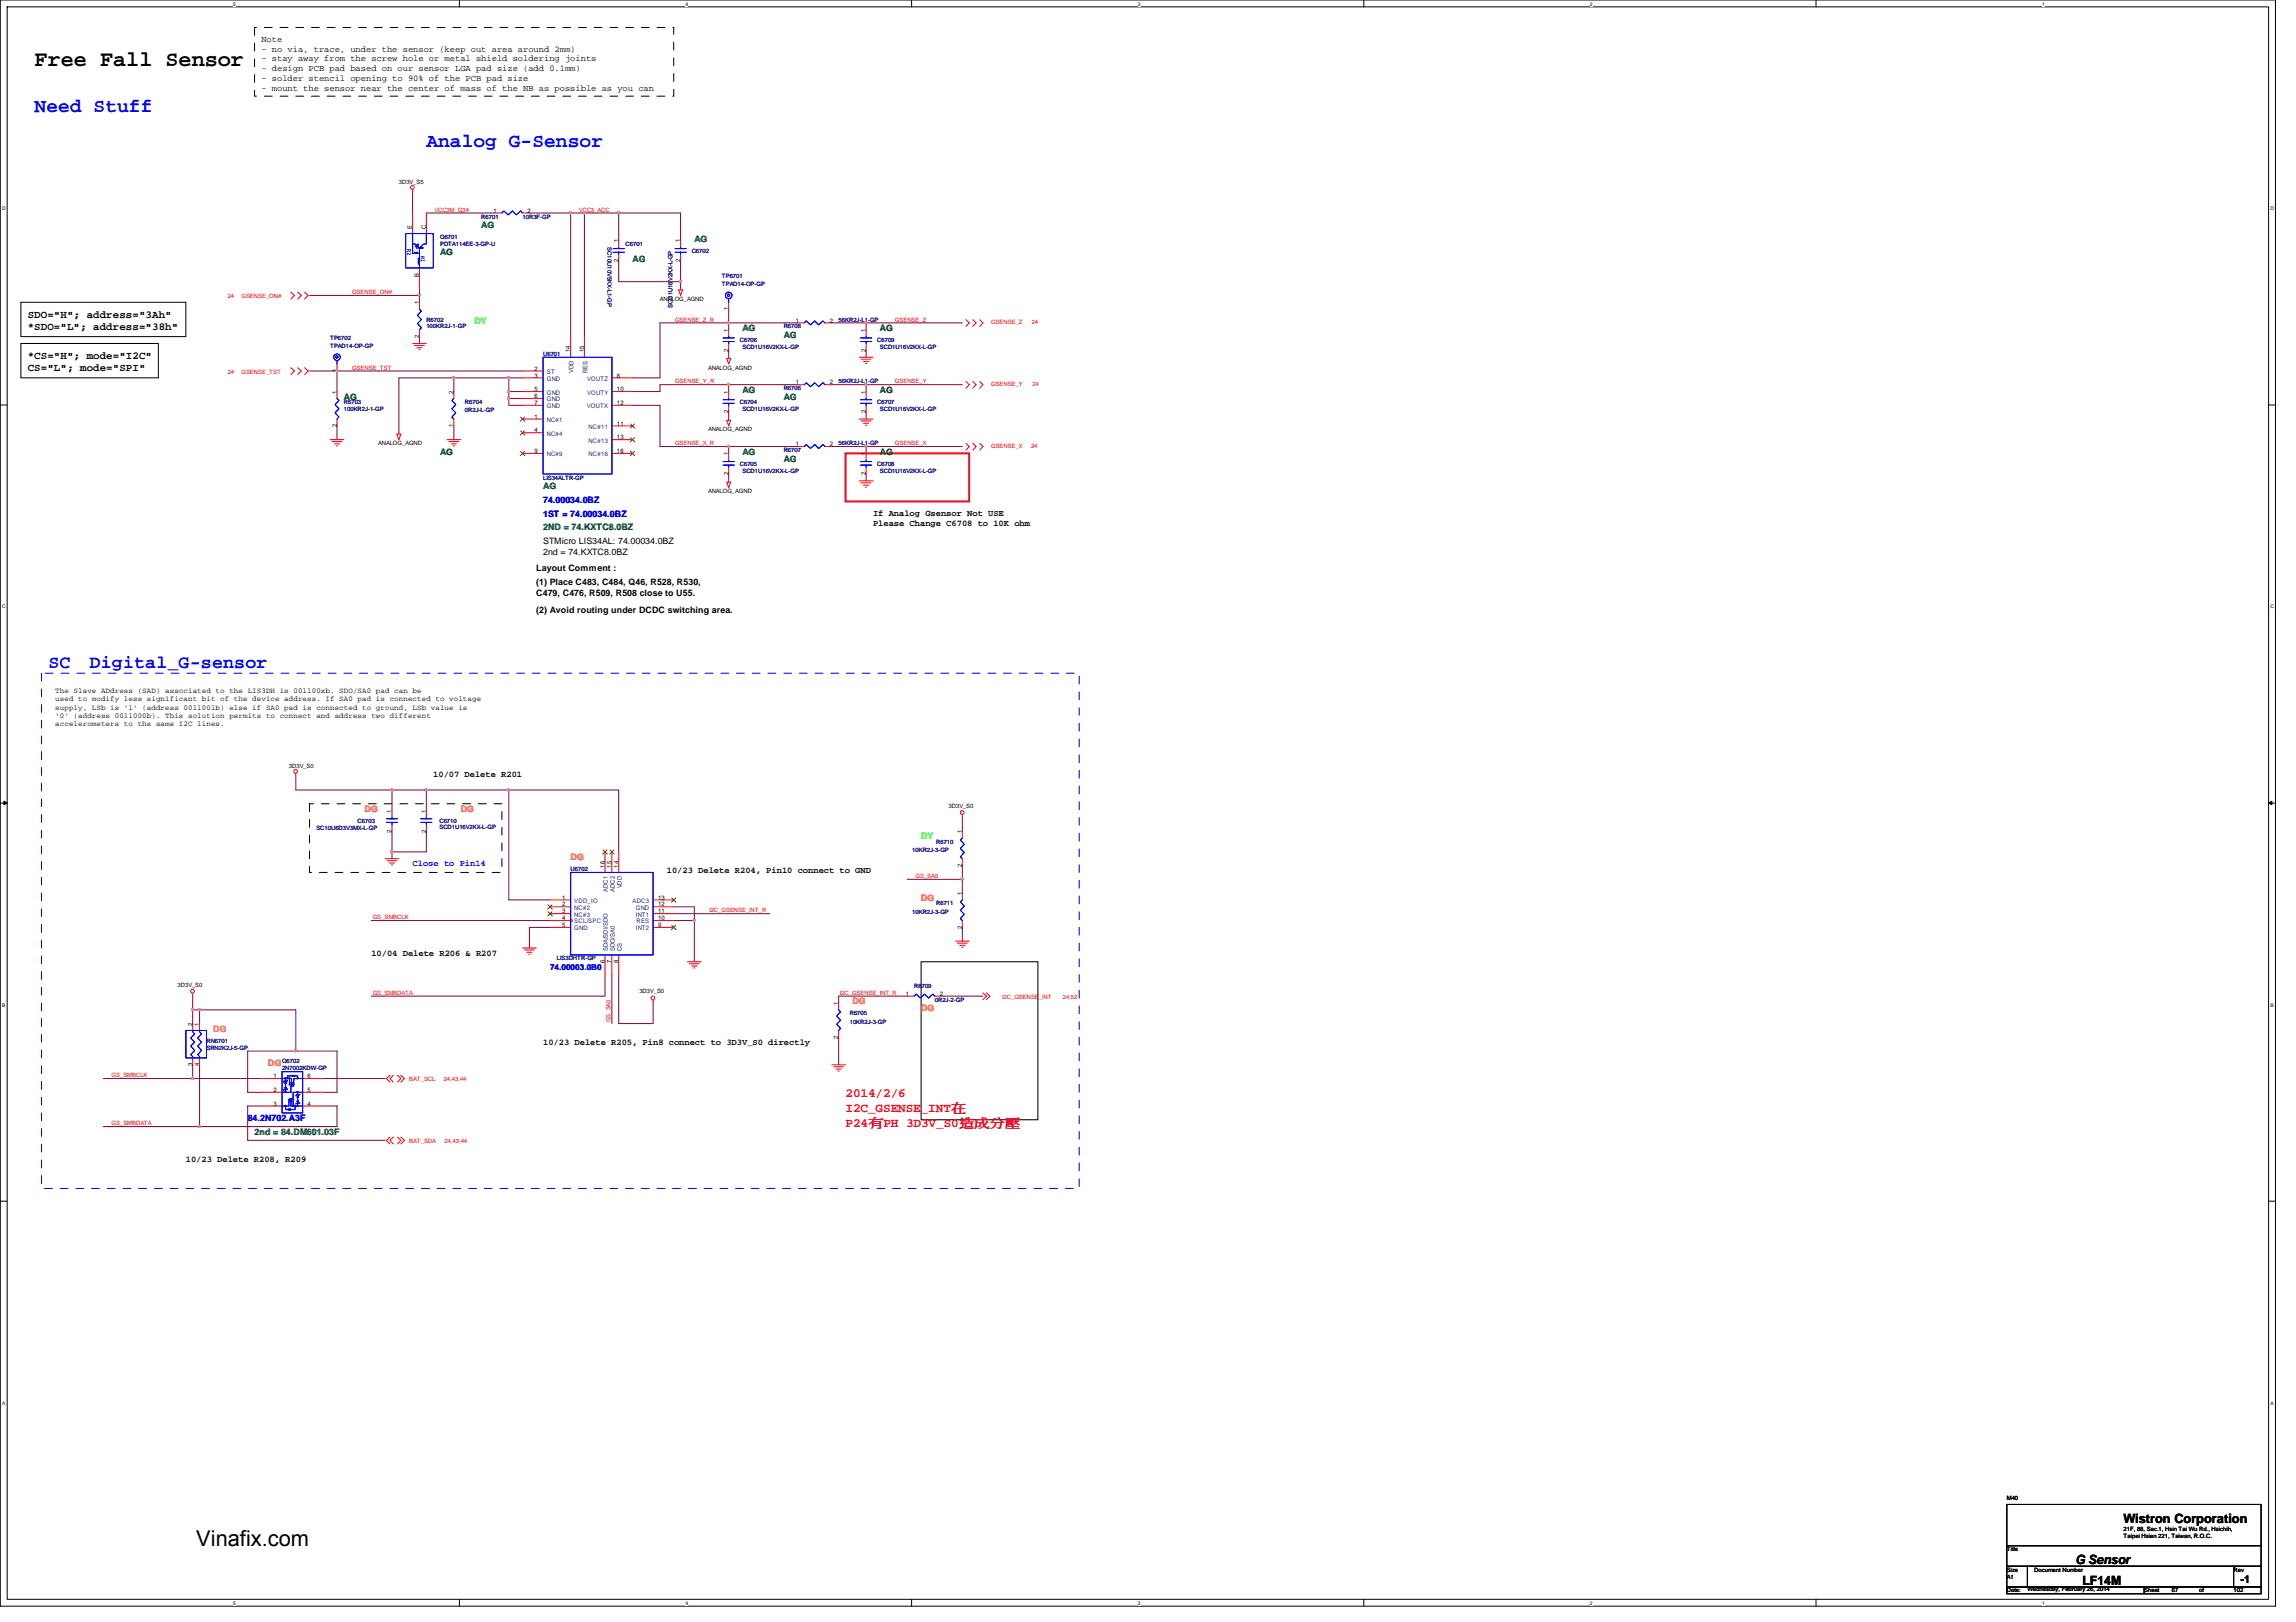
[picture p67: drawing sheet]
<svg xmlns="http://www.w3.org/2000/svg" width="297mm" height="210mm" viewBox="0 0 297 210" stroke-linecap="round" stroke-linejoin="round" font-family="sans-serif">
<defs><g id="words">
<g font-size="2.8">
<text x="4.5" y="8.6">Free Fall Sensor</text>
<text x="25.4" y="200.1">Vinafix.com</text>
</g>
<g font-size="2.5" fill="#00f">
<text x="4.5" y="14.5">Need Stuff</text>
<text x="55.2" y="19">Analog G-Sensor</text>
</g>
<g font-size="2.4" fill="#00f">
<text x="6.3" y="86.4">SC</text>
<text x="11.6" y="86.4">Digital_G-sensor</text>
</g>
<g font-size="1.7" fill="#f00">
<text x="109.4" y="141.9">2014/2/6</text>
<text x="109.4" y="143.8">I2C_GSENSE_INT在</text>
<text x="109.4" y="145.8">P24有PH 3D3V_S0造造造電</text>
</g>
<g font-size="1.7">
<text x="274.7" y="197.1">Wistron Corporation</text>
<text x="268.5" y="202.4">G Sensor</text>
<text x="269.4" y="205.1">LF14M</text>
</g>
<g font-size="1.4">
<text x="3.6" y="41.1">SDO=&quot;H&quot;; address=&quot;3Ah&quot;</text>
<text x="3.6" y="42.7">*SDO=&quot;L&quot;; address=&quot;38h&quot;</text>
<text x="3.6" y="46.5">*CS=&quot;H&quot;; mode=&quot;I2C&quot;</text>
<text x="3.6" y="48">CS=&quot;L&quot;; mode=&quot;SPI&quot;</text>
<text x="289.9" y="204.9">-1</text>
</g>
<g font-size="1.1">
<text x="33.8" y="5.4">Note</text>
<text x="33.8" y="6.7">- no via, trace, under the sensor (keep out area around 2mm)</text>
<text x="33.8" y="8">- stay away from the screw hole or metal shield soldering joints</text>
<text x="33.8" y="9.2">- design PCB pad based on our sensor LGA pad size (add 0.1mm)</text>
<text x="33.8" y="10.5">- solder stencil opening to 90% of the PCB pad size</text>
<text x="33.8" y="11.8">- mount the sensor near the center of mass of the NB as possible as you can</text>
<text x="70.3" y="70.4">STMicro LIS34AL: 74.00034.0BZ</text>
<text x="70.3" y="71.8">2nd = 74.KXTC8.0BZ</text>
<text x="112.9" y="66.8">If Analog Gsensor Not USE</text>
<text x="112.9" y="68.1">Please Change C6708 to 10K ohm</text>
<text x="69.4" y="74">Layout Comment :</text>
<text x="69.4" y="75.7">(1) Place C483, C484, Q46, R528, R530,</text>
<text x="69.4" y="77.1">C479, C476, R509, R508 close to U55.</text>
<text x="69.4" y="79.3">(2) Avoid routing under DCDC switching area.</text>
<text x="56" y="100.5">10/07 Delete R201</text>
<text x="86.3" y="113">10/23 Delete R204, Pin10 connect to GND</text>
<text x="48" y="123.7">10/04 Delete R206 &amp; R207</text>
<text x="70.3" y="135.2">10/23 Delete R205, Pin8 connect to 3D3V_S0 directly</text>
<text x="24" y="150.3">10/23 Delete R208, R209</text>
</g>
<g font-size="1.1" fill="#008000">
<text x="62.3" y="29.5">AG</text>
<text x="56.9" y="33.1">AG</text>
<text x="81.8" y="34">AG</text>
<text x="89.8" y="31.3">AG</text>
<text x="96.1" y="42.8">AG</text>
<text x="101.4" y="43.7">AG</text>
<text x="113.8" y="42.8">AG</text>
<text x="44.5" y="51.7">AG</text>
<text x="96.1" y="50.8">AG</text>
<text x="101.4" y="51.7">AG</text>
<text x="113.8" y="50.8">AG</text>
<text x="56.9" y="58.8">AG</text>
<text x="96.1" y="58.8">AG</text>
<text x="101.4" y="59.7">AG</text>
<text x="113.8" y="58.8">AG</text>
<text x="70.3" y="63.3">AG</text>
<text x="70.3" y="68.6">2ND = 74.KXTC8.0BZ</text>
<text x="32.9" y="146.9">2nd = 84.DM601.03F</text>
</g>
<g font-size="1.1" fill="#0f0">
<text x="61.4" y="42">DY</text>
<text x="119.2" y="108.6">DY</text>
</g>
<g font-size="1.1" fill="#00f">
<text x="70.3" y="65.1">74.00034.0BZ</text>
<text x="70.3" y="66.8">1ST = 74.00034.0BZ</text>
<text x="53.4" y="112.1">Close to Pin14</text>
<text x="71.2" y="125.5">74.00003.0B0</text>
<text x="32" y="145.1">84.2N702.A3F</text>
</g>
<g font-size="1.1" fill="#ff8000">
<text x="47.2" y="105.1">DG</text>
<text x="59.6" y="105.1">DG</text>
<text x="73.8" y="111.3">DG</text>
<text x="119.2" y="116.6">DG</text>
<text x="110.3" y="130">DG</text>
<text x="119.2" y="130.9">DG</text>
<text x="34.7" y="138">DG</text>
</g>
<text font-size="1.1" fill="#ff8040" x="27.6" y="133.5">DG</text>
<g font-size="1">
<text x="7.2" y="89.7">The Slave ADdress (SAD) associated to the LIS3DH is 001100xb. SDO/SA0 pad can be</text>
<text x="7.2" y="90.8">used to modify less significant bit of the device address. If SA0 pad is connected to voltage</text>
<text x="7.2" y="91.8">supply, LSb is ‘1’ (address 0011001b) else if SA0 pad is connected to ground, LSb value is</text>
<text x="7.2" y="92.9">‘0’ (address 0011000b). This solution permits to connect and address two different</text>
<text x="7.2" y="93.9">accelerometers to the same I2C lines.</text>
</g>
<g font-size=".8">
<text x="51.6" y="23.8">3D3V_S5</text>
<text x="53.3" y="29.6" transform="rotate(-90 53.3 29.6)">E</text>
<text x="55.1" y="29.6" transform="rotate(-90 55.1 29.6)">C</text>
<text x="63.8" y="27.5">1</text>
<text x="68.2" y="27.5">2</text>
<text x="54.2" y="35.8" transform="rotate(-90 54.2 35.8)">B</text>
<text x="80" y="34" transform="rotate(-90 80 34)">2</text>
<text x="80" y="31.4" transform="rotate(-90 80 31.4)">1</text>
<text x="88" y="34" transform="rotate(-90 88 34)">2</text>
<text x="88" y="31.4" transform="rotate(-90 88 31.4)">1</text>
<text x="54.2" y="39.4" transform="rotate(-90 54.2 39.4)">1</text>
<text x="85.4" y="38.9">ANALOG_AGND</text>
<text x="94.2" y="40.2" transform="rotate(-90 94.2 40.2)">1</text>
<text x="103" y="41.7">1</text>
<text x="107.4" y="41.7">2</text>
<text x="54.2" y="43.7" transform="rotate(-90 54.2 43.7)">2</text>
<text x="69.2" y="48">2</text>
<text x="73.8" y="45.6" transform="rotate(-90 73.8 45.6)">14</text>
<text x="75.6" y="45.6" transform="rotate(-90 75.6 45.6)">15</text>
<text x="91.6" y="47.8">ANALOG_AGND</text>
<text x="94.2" y="45.5" transform="rotate(-90 94.2 45.5)">2</text>
<text x="94.2" y="42.9" transform="rotate(-90 94.2 42.9)">1</text>
<text x="112" y="45.5" transform="rotate(-90 112 45.5)">2</text>
<text x="112" y="42.9" transform="rotate(-90 112 42.9)">1</text>
<text x="43.6" y="50.9" transform="rotate(-90 43.6 50.9)">1</text>
<text x="43.6" y="48.2" transform="rotate(-90 43.6 48.2)">1</text>
<text x="58.7" y="50.9" transform="rotate(-90 58.7 50.9)">2</text>
<text x="69.2" y="48.9">3</text>
<text x="69.2" y="50.6">5</text>
<text x="69.2" y="51.5">6</text>
<text x="69.2" y="52.4">7</text>
<text x="79.8" y="48.9">8</text>
<text x="79.8" y="50.6">10</text>
<text x="79.8" y="52.4">12</text>
<text x="94.2" y="53.5" transform="rotate(-90 94.2 53.5)">2</text>
<text x="94.2" y="50.9" transform="rotate(-90 94.2 50.9)">1</text>
<text x="103" y="49.7">1</text>
<text x="107.4" y="49.7">2</text>
<text x="112" y="53.5" transform="rotate(-90 112 53.5)">2</text>
<text x="112" y="50.9" transform="rotate(-90 112 50.9)">1</text>
<text x="43.6" y="55.3" transform="rotate(-90 43.6 55.3)">2</text>
<text x="48.9" y="57.6">ANALOG_AGND</text>
<text x="58.7" y="55.3" transform="rotate(-90 58.7 55.3)">1</text>
<text x="69.2" y="54.2">1</text>
<text x="69.2" y="56">4</text>
<text x="69.2" y="58.6">9</text>
<text x="79.8" y="58.6">16</text>
<text x="79.8" y="56.9">13</text>
<text x="79.8" y="55.1">11</text>
<text x="91.6" y="55.8">ANALOG_AGND</text>
<text x="94.2" y="58.9" transform="rotate(-90 94.2 58.9)">1</text>
<text x="103" y="57.7">1</text>
<text x="107.4" y="57.7">2</text>
<text x="112" y="58.9" transform="rotate(-90 112 58.9)">1</text>
<text x="91.6" y="63.8">ANALOG_AGND</text>
<text x="94.2" y="61.5" transform="rotate(-90 94.2 61.5)">2</text>
<text x="112" y="61.5" transform="rotate(-90 112 61.5)">2</text>
<text x="37.4" y="99.4">3D3V_S0</text>
<text x="50.7" y="107.7" transform="rotate(-90 50.7 107.7)">2</text>
<text x="50.7" y="105.2" transform="rotate(-90 50.7 105.2)">1</text>
<text x="55.1" y="107.7" transform="rotate(-90 55.1 107.7)">2</text>
<text x="55.1" y="105.2" transform="rotate(-90 55.1 105.2)">1</text>
<text x="122.7" y="104.6">3D3V_S0</text>
<text x="124.5" y="107.8" transform="rotate(-90 124.5 107.8)">1</text>
<text x="78.2" y="112.3" transform="rotate(-90 78.2 112.3)">16</text>
<text x="79.1" y="112.3" transform="rotate(-90 79.1 112.3)">15</text>
<text x="80" y="112.3" transform="rotate(-90 80 112.3)">14</text>
<text x="124.5" y="112.2" transform="rotate(-90 124.5 112.2)">2</text>
<text x="72.7" y="116.4">1</text>
<text x="72.7" y="117.3">2</text>
<text x="72.7" y="118.2">3</text>
<text x="72.7" y="119.1">4</text>
<text x="72.7" y="120">5</text>
<text x="85.1" y="119.1">10</text>
<text x="85.1" y="116.4">13</text>
<text x="85.1" y="120">9</text>
<text x="85.1" y="118.2">11</text>
<text x="85.1" y="117.3">12</text>
<text x="124.5" y="115.8" transform="rotate(-90 124.5 115.8)">1</text>
<text x="78.2" y="124.6" transform="rotate(-90 78.2 124.6)">6</text>
<text x="79.1" y="124.6" transform="rotate(-90 79.1 124.6)">7</text>
<text x="80" y="124.6" transform="rotate(-90 80 124.6)">8</text>
<text x="124.5" y="120.2" transform="rotate(-90 124.5 120.2)">2</text>
<text x="23" y="127.7">3D3V_S0</text>
<text x="82.7" y="128.6">3D3V_S0</text>
<text x="108.5" y="130" transform="rotate(-90 108.5 130)">1</text>
<text x="117.2" y="128.9">1</text>
<text x="121.6" y="128.9">2</text>
<text x="24.9" y="138" transform="rotate(-90 24.9 138)">3</text>
<text x="24.9" y="132.7" transform="rotate(-90 24.9 132.7)">2</text>
<text x="25.8" y="138" transform="rotate(-90 25.8 138)">4</text>
<text x="25.8" y="132.7" transform="rotate(-90 25.8 132.7)">1</text>
<text x="108.5" y="134.4" transform="rotate(-90 108.5 134.4)">2</text>
<text x="35.4" y="139.5">1</text>
<text x="35.4" y="141.3">2</text>
<text x="35.4" y="143.1">3</text>
<text x="39.8" y="143.1">4</text>
<text x="39.8" y="141.3">5</text>
<text x="39.8" y="139.5">6</text>
<text x="259.6" y="194.1">M40</text>
<text x="259.6" y="200.7">Title</text>
<text x="259.6" y="203.4">Size</text>
<text x="263.2" y="203.4">Document Number</text>
<text x="274.7" y="198.1">21F, 88, Sec.1, Hsin Tai Wu Rd., Hsichih,</text>
<text x="274.7" y="199">Taipei Hsien 221, Taiwan, R.O.C.</text>
<text x="289" y="203.4">Rev</text>
<text x="259.6" y="206.1">Date:</text>
<text x="259.6" y="204.3">A1</text>
<text x="262.3" y="205.9">Wednesday, February 26, 2014</text>
<text x="277.4" y="206.1">Sheet</text>
<text x="281" y="206.1">67</text>
<text x="284.5" y="206.1">of</text>
<text x="289" y="206.1">102</text>
</g>
<g font-size=".8" fill="#f00">
<text x="56.2" y="27.4">VCC3M_Q34</text>
<text x="74.9" y="27.4">VCC3_ACC</text>
<text x="29.5" y="38.6">24</text>
<text x="31.2" y="38.6">GSENSE_ON#</text>
<text x="45.5" y="38.1">GSENSE_ON#</text>
<text x="87.3" y="41.6">GSENSE_Z_R</text>
<text x="115.8" y="41.6">GSENSE_Z</text>
<text x="128.2" y="42">GSENSE_Z</text>
<text x="133.5" y="42">24</text>
<text x="45.5" y="47.8">GSENSE_TST</text>
<text x="29.5" y="48.4">24</text>
<text x="31.2" y="48.4">GSENSE_TST</text>
<text x="87.3" y="49.6">GSENSE_Y_R</text>
<text x="115.8" y="49.6">GSENSE_Y</text>
<text x="128.2" y="50">GSENSE_Y</text>
<text x="133.6" y="50">24</text>
<text x="87.3" y="57.6">GSENSE_X_R</text>
<text x="115.8" y="57.6">GSENSE_X</text>
<text x="128.2" y="58">GSENSE_X</text>
<text x="133.4" y="58">24</text>
<text x="118.4" y="113.6">GS_SA0</text>
<text x="48.2" y="119">GS_SMBCLK</text>
<text x="91.8" y="118.1">I2C_GSENSE_INT_R</text>
<text x="48.2" y="128.7">GS_SMBDATA</text>
<text x="108.7" y="128.7">I2C_GSENSE_INT_R</text>
<text x="129.7" y="129.3">I2C_GSENSE_INT</text>
<text x="137.5" y="129.3">24,52</text>
<text x="79" y="132.3" transform="rotate(-90 79 132.3)">GS_SA0</text>
<text x="14.4" y="139.4">GS_SMBCLK</text>
<text x="53" y="139.9">BAT_SCL</text>
<text x="57.4" y="139.9">24,43,44</text>
<text x="14.4" y="145.6">GS_SMBDATA</text>
<text x="53" y="147.9">BAT_SDA</text>
<text x="57.5" y="147.9">24,43,44</text>
</g>
<g font-size=".8" fill="#000080">
<text x="62.3" y="28.3">R6701</text>
<text x="67.6" y="28.3">10R3F-GP</text>
<text x="56.9" y="30.9">Q6701</text>
<text x="56.9" y="31.8">PDTA114EE-3-GP-U</text>
<text x="78.6" y="32" transform="rotate(90 78.6 32)">SC10U10V5KX-L1-GP</text>
<text x="80.9" y="31.8">C6701</text>
<text x="89.5" y="32.7">C6702</text>
<text x="93.4" y="35.9">TP6701</text>
<text x="55.2" y="41.6">R6702</text>
<text x="87" y="39.8" transform="rotate(-90 87 39.8)">SCD1U16V2KX-L-GP</text>
<text x="93.4" y="37">TPAD14-OP-GP</text>
<text x="108.5" y="41.6">56KR2J-L1-GP</text>
<text x="42.7" y="43.9">TP6702</text>
<text x="42.7" y="45">TPAD14-OP-GP</text>
<text x="55.2" y="42.5">100KR2J-1-GP</text>
<text x="70.3" y="46.1">U6701</text>
<text x="95.7" y="44.3">C6706</text>
<text x="96.1" y="45.2">SCD1U16V2KX-L-GP</text>
<text x="101.4" y="42.5">R6708</text>
<text x="113.5" y="44.3">C6709</text>
<text x="113.8" y="45.2">SCD1U16V2KX-L-GP</text>
<text x="44.5" y="52.3">R6703</text>
<text x="44.5" y="53.2">100KR2J-1-GP</text>
<text x="60.2" y="52.3">R6704</text>
<text x="60.2" y="53.3">0R2J-L-GP</text>
<text x="95.7" y="52.3">C6704</text>
<text x="96.1" y="53.2">SCD1U16V2KX-L-GP</text>
<text x="101.4" y="50.5">R6706</text>
<text x="108.5" y="49.6">56KR2J-L1-GP</text>
<text x="113.5" y="52.3">C6707</text>
<text x="113.8" y="53.2">SCD1U16V2KX-L-GP</text>
<text x="101.4" y="58.5">R6707</text>
<text x="108.5" y="57.6">56KR2J-L1-GP</text>
<text x="70.3" y="62.1">LIS34ALTR-GP</text>
<text x="95.7" y="60.3">C6705</text>
<text x="96.1" y="61.2">SCD1U16V2KX-L-GP</text>
<text x="113.5" y="60.3">C6708</text>
<text x="113.8" y="61.2">SCD1U16V2KX-L-GP</text>
<text x="40.9" y="107.4">SC10U6D3V3MX-L-GP</text>
<text x="46.3" y="106.5">C6703</text>
<text x="56.9" y="106.5">C6710</text>
<text x="56.9" y="107.3">SCD1U16V2KX-L-GP</text>
<text x="73.8" y="112.7">U6702</text>
<text x="118" y="110.2">10KR2J-3-GP</text>
<text x="121.1" y="109.2">R6710</text>
<text x="118" y="118.2">10KR2J-3-GP</text>
<text x="121.1" y="117.2">R6711</text>
<text x="72" y="124.3">LIS3DHTR-GP</text>
<text x="109.9" y="131.4">R6705</text>
<text x="118.3" y="127.8">R6709</text>
<text x="120.9" y="129.6">0R2J-2-GP</text>
<text x="26.7" y="135">RN6701</text>
<text x="26.7" y="135.8">SRN2K2J-5-GP</text>
<text x="36.5" y="137.6">Q6702</text>
<text x="109.9" y="132.5">10KR2J-3-GP</text>
<text x="36.5" y="138.5">2N7002KDW-GP</text>
</g>
<g font-size=".8" fill="#00f">
<text x="52.7" y="32.2" transform="rotate(90 52.7 32.2)">R2</text>
<text x="54.5" y="33.1" transform="rotate(90 54.5 33.1)">R1</text>
</g>
<g font-size=".8" fill="#004080">
<text x="70.7" y="48.4">ST</text>
<text x="70.7" y="49.3">GND</text>
<text x="70.7" y="51.1">GND</text>
<text x="70.7" y="51.9">GND</text>
<text x="70.7" y="52.8">GND</text>
<text x="74.2" y="48.3" transform="rotate(-90 74.2 48.3)">VDD</text>
<text x="75.9" y="52.8">VOUTX</text>
<text x="75.9" y="49.3">VOUTZ</text>
<text x="75.9" y="51.1">VOUTY</text>
<text x="76" y="48.3" transform="rotate(-90 76 48.3)">RES</text>
<text x="70.7" y="54.6">NC#1</text>
<text x="70.7" y="56.4">NC#4</text>
<text x="70.7" y="59.1">NC#9</text>
<text x="76.2" y="59.1">NC#16</text>
<text x="76.2" y="57.3">NC#13</text>
<text x="76.2" y="55.5">NC#11</text>
<text x="74.3" y="116.8">VDD_IO</text>
<text x="74.3" y="117.7">NC#2</text>
<text x="74.3" y="118.6">NC#3</text>
<text x="74.3" y="119.5">SCL/SPC</text>
<text x="78.7" y="115.4" transform="rotate(-90 78.7 115.4)">ADC1</text>
<text x="79.5" y="115.4" transform="rotate(-90 79.5 115.4)">ADC2</text>
<text x="80.4" y="115" transform="rotate(-90 80.4 115)">VDD</text>
<text x="81.8" y="116.8">ADC3</text>
<text x="82.3" y="118.6">INT1</text>
<text x="82.3" y="117.7">GND</text>
<text x="82.3" y="119.5">RES</text>
<text x="74.3" y="120.4">GND</text>
<text x="78.7" y="123.1" transform="rotate(-90 78.7 123.1)">SDA/SDI/SDO</text>
<text x="79.5" y="123.1" transform="rotate(-90 79.5 123.1)">SDO/SA0</text>
<text x="80.4" y="123.1" transform="rotate(-90 80.4 123.1)">CS</text>
<text x="82.3" y="120.4">INT2</text>
</g>
<g font-size=".6">
<text x="30.2" y=".7">5</text>
<text x="88.7" y=".7">4</text>
<text x="147.2" y=".7">3</text>
<text x="205.7" y=".7">2</text>
<text x="264.2" y=".7">1</text>
<text x=".3" y="27.2">D</text>
<text x="293.7" y="27.2">D</text>
<text x=".3" y="78.7">C</text>
<text x="293.7" y="78.7">C</text>
<text x=".3" y="130.3">B</text>
<text x="293.7" y="130.3">B</text>
<text x=".3" y="181.8">A</text>
<text x="293.7" y="181.8">A</text>
<text x="30.2" y="207.7">5</text>
<text x="88.7" y="207.7">4</text>
<text x="147.2" y="207.7">3</text>
<text x="205.7" y="207.7">2</text>
<text x="264.2" y="207.7">1</text>
</g>
</g></defs>
<path d="M0 0h294.4v207.9h-294.4zM.9 .9h292.6v206.1h-292.6z" fill="none" stroke="#000" stroke-width=".13"/>
<g fill="#fff">
<path d="M30.2 .1h.3v.7h-.3z"/>
<path d="M30.2 207.1h.3v.7h-.3z"/>
</g>
<path d="M59.4 0v.9M59.4 207v.9" fill="none" stroke="#000" stroke-width=".13"/>
<g fill="#fff">
<path d="M88.7 .1h.3v.7h-.3z"/>
<path d="M88.7 207.1h.3v.7h-.3z"/>
</g>
<path d="M117.9 0v.9M117.9 207v.9" fill="none" stroke="#000" stroke-width=".13"/>
<g fill="#fff">
<path d="M147.2 .1h.3v.7h-.3z"/>
<path d="M147.2 207.1h.3v.7h-.3z"/>
</g>
<path d="M176.4 0v.9M176.4 207v.9" fill="none" stroke="#000" stroke-width=".13"/>
<g fill="#fff">
<path d="M205.7 .1h.3v.7h-.3z"/>
<path d="M205.7 207.1h.3v.7h-.3z"/>
</g>
<path d="M234.9 0v.9M234.9 207v.9" fill="none" stroke="#000" stroke-width=".13"/>
<g fill="#fff">
<path d="M264.2 .1h.3v.7h-.3z"/>
<path d="M264.2 207.1h.3v.7h-.3z"/>
<path d="M.3 26.6h.5v.7h-.5z"/>
<path d="M293.7 26.6h.5v.7h-.5z"/>
<path d="M.3 78.1h.5v.8h-.5z"/>
<path d="M293.7 78.1h.5v.8h-.5z"/>
</g>
<path d="M0 52.4h.9M293.5 52.4h.9" fill="none" stroke="#000" stroke-width=".13"/>
<g fill="#fff">
<path d="M.3 129.7h.4v.7h-.4z"/>
<path d="M293.7 129.7h.5v.7h-.5z"/>
</g>
<path d="M0 103.9h.9M.5 103.7l.4 .2-.4 .2zM293.5 103.9l.4-.2v.4zM293.5 103.9h.9" fill="none" stroke="#000" stroke-width=".13"/>
<path d="M.5 103.7l.4 .2-.4 .2zM293.5 103.9l.4-.2v.4z" fill="#000"/>
<g fill="#fff">
<path d="M.3 181.2h.4v.7h-.4z"/>
<path d="M293.7 181.2h.4v.7h-.4z"/>
</g>
<path d="M0 155.4h.9M293.5 155.4h.9" fill="none" stroke="#000" stroke-width=".13"/>
<path d="M51.6 48.9h7.1v1.8M58.7 55.1v1.8M65.8 48.9v1.8h1.8M85.4 49.8v.9h-3.6M94.3 57.8v.9M107.6 57.8h16.9" fill="none" stroke="#800040" stroke-width=".13"/>
<path d="M111.9 57.6h.2v.3h-.2z" fill-rule="evenodd" fill="#f0f"/>
<path d="M111.9 57.6h.2v.3h-.2z" fill="none" stroke="#f0f" stroke-width=".13"/>
<path d="M94.3 57.8h8.9M112.1 57.8v.9M94.3 61.3v.9M112.1 61.3v.9" fill="none" stroke="#800040" stroke-width=".13"/>
<path d="M94.1 57.6h.2v.3h-.2z" fill-rule="evenodd" fill="#f0f"/>
<path d="M94.1 57.6h.2v.3h-.2z" fill="none" stroke="#f0f" stroke-width=".13"/>
<path d="M81.8 52.5h3.6M85.4 41.8h8.9M94.3 49.8v.9M107.6 49.8h16.9" fill="none" stroke="#800040" stroke-width=".13"/>
<path d="M111.9 49.6h.2v.3h-.2z" fill-rule="evenodd" fill="#f0f"/>
<path d="M111.9 49.6h.2v.3h-.2z" fill="none" stroke="#f0f" stroke-width=".13"/>
<path d="M55.2 27.6h8.8M68.5 27.6h5.3M65.8 50.7v.9M94.3 53.3v.9M112.1 53.3v.9M112.1 49.8v.9" fill="none" stroke="#800040" stroke-width=".13"/>
<path d="M65.7 50.5h.2v.2h-.2z" fill-rule="evenodd" fill="#f0f"/>
<path d="M65.7 50.5h.2v.2h-.2z" fill="none" stroke="#f0f" stroke-width=".13"/>
<path d="M58.7 48.9h7.1M65.8 51.6h1.8" fill="none" stroke="#800040" stroke-width=".13"/>
<path d="M58.6 48.8h.2v.2h-.2z" fill-rule="evenodd" fill="#f0f"/>
<path d="M58.6 48.8h.2v.2h-.2z" fill="none" stroke="#f0f" stroke-width=".13"/>
<path d="M65.8 48.9h1.8" fill="none" stroke="#800040" stroke-width=".13"/>
<path d="M65.7 48.8h.2v.2h-.2z" fill-rule="evenodd" fill="#f0f"/>
<path d="M65.7 48.8h.2v.2h-.2z" fill="none" stroke="#f0f" stroke-width=".13"/>
<path d="M40 38.2h14.3M51.6 48.9v7.1M65.8 52.5h1.8" fill="none" stroke="#800040" stroke-width=".13"/>
<path d="M54.1 38.1h.2v.2h-.2z" fill-rule="evenodd" fill="#f0f"/>
<path d="M54.1 38.1h.2v.2h-.2z" fill="none" stroke="#f0f" stroke-width=".13"/>
<path d="M53.4 24.9v2.7M75.6 27.6v16M80 27.6h8M54.3 43.6v.8" fill="none" stroke="#800040" stroke-width=".13"/>
<path d="M79.9 27.4h.2v.2h-.2z" fill-rule="evenodd" fill="#f0f"/>
<path d="M79.9 27.4h.2v.2h-.2z" fill="none" stroke="#f0f" stroke-width=".13"/>
<path d="M80 36.4h8M80 27.6v3.5" fill="none" stroke="#800040" stroke-width=".13"/>
<path d="M87.9 36.3h.2v.2h-.2z" fill-rule="evenodd" fill="#f0f"/>
<path d="M87.9 36.3h.2v.2h-.2z" fill="none" stroke="#f0f" stroke-width=".13"/>
<path d="M54.3 37.3v1.8M75.6 27.6h4.4M88 36.4v.9" fill="none" stroke="#800040" stroke-width=".13"/>
<path d="M75.5 27.4h.2v.2h-.2z" fill-rule="evenodd" fill="#f0f"/>
<path d="M75.5 27.4h.2v.2h-.2z" fill="none" stroke="#f0f" stroke-width=".13"/>
<path d="M75.6 27.6h-1.8v16M80 33.8v2.6M88 33.8v2.6" fill="none" stroke="#800040" stroke-width=".13"/>
<path d="M73.7 27.4h.2v.2h-.2z" fill-rule="evenodd" fill="#f0f"/>
<path d="M73.7 27.4h.2v.2h-.2z" fill="none" stroke="#f0f" stroke-width=".13"/>
<path d="M88 27.6v3.5M40 48h3.6v2.7M43.6 48h24" fill="none" stroke="#800040" stroke-width=".13"/>
<path d="M43.5 47.9h.2v.2h-.2z" fill-rule="evenodd" fill="#f0f"/>
<path d="M43.5 47.9h.2v.2h-.2z" fill="none" stroke="#f0f" stroke-width=".13"/>
<path d="M43.6 55.1v1.8M65.8 51.6v.9" fill="none" stroke="#800040" stroke-width=".13"/>
<path d="M65.7 51.4h.2v.2h-.2z" fill-rule="evenodd" fill="#f0f"/>
<path d="M65.7 51.4h.2v.2h-.2z" fill="none" stroke="#f0f" stroke-width=".13"/>
<path d="M81.8 48.9h3.6M85.4 49.8h17.8M85.4 52.5v5.3h8.9" fill="none" stroke="#800040" stroke-width=".13"/>
<path d="M94.1 49.6h.2v.3h-.2z" fill-rule="evenodd" fill="#f0f"/>
<path d="M94.1 49.6h.2v.3h-.2z" fill="none" stroke="#f0f" stroke-width=".13"/>
<path d="M85.4 41.8v7.1M94.3 40v2.7M107.6 41.8h16.9" fill="none" stroke="#800040" stroke-width=".13"/>
<path d="M111.9 41.6h.2v.3h-.2z" fill-rule="evenodd" fill="#f0f"/>
<path d="M111.9 41.6h.2v.3h-.2z" fill="none" stroke="#f0f" stroke-width=".13"/>
<path d="M94.3 45.3v.9M94.3 41.8h8.9M112.1 45.3v.9M112.1 41.8v.9" fill="none" stroke="#800040" stroke-width=".13"/>
<path d="M94.1 41.6h.2v.3h-.2z" fill-rule="evenodd" fill="#f0f"/>
<path d="M94.1 41.6h.2v.3h-.2z" fill="none" stroke="#f0f" stroke-width=".13"/>
<path d="M38.3 100.5v1.7M55.2 102.2h10.6v14.3h5.4M78.3 126.2v2.7h-30.3" fill="none" stroke="#800040" stroke-width=".13"/>
<path d="M55 102.1h.2v.2h-.2z" fill-rule="evenodd" fill="#f0f"/>
<path d="M55 102.1h.2v.2h-.2z" fill="none" stroke="#f0f" stroke-width=".13"/>
<path d="M38.3 102.2h12.4M50.7 107.6v2.6M87.2 118.2h12.4M89.8 117.3v1.8h-2.6M117.4 113.8h7.1M124.5 112v1.8M124.5 105.8v1.8M124.5 113.8v1.8M79.2 126.2v6.3M80 126.2v6.3h4.5v-2.7" fill="none" stroke="#800040" stroke-width=".13"/>
<path d="M124.4 113.7h.2v.2h-.2z" fill-rule="evenodd" fill="#f0f"/>
<path d="M124.4 113.7h.2v.2h-.2z" fill="none" stroke="#f0f" stroke-width=".13"/>
<path d="M89.8 119.1v5.4M71.2 120h-2.7v2.7M124.5 120v1.8" fill="none" stroke="#800040" stroke-width=".13"/>
<path d="M89.7 119h.2v.2h-.2z" fill-rule="evenodd" fill="#f0f"/>
<path d="M89.7 119h.2v.2h-.2z" fill="none" stroke="#f0f" stroke-width=".13"/>
<path d="M65.8 102.2h14.2v8" fill="none" stroke="#800040" stroke-width=".13"/>
<path d="M65.7 102.1h.2v.2h-.2z" fill-rule="evenodd" fill="#f0f"/>
<path d="M65.7 102.1h.2v.2h-.2z" fill="none" stroke="#f0f" stroke-width=".13"/>
<path d="M50.7 104.9v-2.7h4.5v2.7" fill="none" stroke="#800040" stroke-width=".13"/>
<path d="M50.6 102.1h.2v.2h-.2z" fill-rule="evenodd" fill="#f0f"/>
<path d="M50.6 102.1h.2v.2h-.2z" fill="none" stroke="#f0f" stroke-width=".13"/>
<path d="M55.2 107.6v2.6h-4.5" fill="none" stroke="#800040" stroke-width=".13"/>
<path d="M50.6 110.1h.2v.2h-.2z" fill-rule="evenodd" fill="#f0f"/>
<path d="M50.6 110.1h.2v.2h-.2z" fill="none" stroke="#f0f" stroke-width=".13"/>
<path d="M48 119.1h23.2M50.7 110.2v.9M87.2 117.3h2.6M13.4 139.6h11.5M24.9 128.9v1.8h.9v1.8M25.8 130.7h12.5M41.8 139.6h8M108.5 134.2v3.6M117.4 128.9h-8.9v.9M121.8 128.9h5.4M32 147.6h17.8" fill="none" stroke="#800040" stroke-width=".13"/>
<path d="M25.7 130.5h.2v.3h-.2z" fill-rule="evenodd" fill="#f0f"/>
<path d="M25.7 130.5h.2v.3h-.2z" fill="none" stroke="#f0f" stroke-width=".13"/>
<path d="M24.9 137.8v1.8M24.9 130.7v1.8" fill="none" stroke="#800040" stroke-width=".13"/>
<path d="M24.8 130.5h.2v.3h-.2z" fill-rule="evenodd" fill="#f0f"/>
<path d="M24.8 130.5h.2v.3h-.2z" fill="none" stroke="#f0f" stroke-width=".13"/>
<path d="M24.9 139.6h8.9" fill="none" stroke="#800040" stroke-width=".13"/>
<path d="M24.8 139.4h.2v.2h-.2z" fill-rule="evenodd" fill="#f0f"/>
<path d="M24.8 139.4h.2v.2h-.2z" fill="none" stroke="#f0f" stroke-width=".13"/>
<path d="M25.8 137.8v8M32 136h11.6" fill="none" stroke="#800040" stroke-width=".13"/>
<path d="M38.1 135.9h.2v.2h-.2z" fill-rule="evenodd" fill="#f0f"/>
<path d="M38.1 135.9h.2v.2h-.2z" fill="none" stroke="#f0f" stroke-width=".13"/>
<path d="M32 136v5.4h1.8M38.3 130.7v5.3M43.6 136v5.4h-1.8M33.8 143.1h-1.8v4.5M41.8 143.1h1.8v2.7h-17.8" fill="none" stroke="#800040" stroke-width=".13"/>
<path d="M25.7 145.7h.2v.2h-.2z" fill-rule="evenodd" fill="#f0f"/>
<path d="M25.7 145.7h.2v.2h-.2z" fill="none" stroke="#f0f" stroke-width=".13"/>
<path d="M13.4 145.8h12.4" fill="none" stroke="#800040" stroke-width=".13"/>
<g fill="none" stroke="#f00" stroke-width=".13">
<path d="M37.6 37.8l.5 .4-.5 .5M38.5 37.8l.5 .4-.5 .5M39.4 37.8l.5 .4-.5 .5M53.2 24.1l.1-.1 .3 .1-.1 .3-.2 .1-.1-.1zM53.4 24.6v.3M54.3 39.1v.9M64 27.6h.9M67.6 27.6h.9M80 31.1v.9M80 32.9v.9M87.8 37.5h.5l-.3 .7zM88 37.3v.2"/>
<path d="M88 31.1v.9M88 32.9v.9M94.3 39.1v.9M37.6 47.6l.5 .4-.5 .5M38.5 47.6l.5 .4-.5 .5M39.4 47.6l.5 .4-.5 .5M42.7 56.9h1.8M43 57.1h1.2M43.3 57.4h.6M43.5 57.7h.2M51.3 56.2h.6l-.3 .7zM51.6 56v.2"/>
<path d="M53.4 44.4h1.8M53.6 44.7h1.3M53.9 45h.7M54.2 45.3h.2M54.3 42.7v.9M57.8 56.9h1.8M58.1 57.1h1.2M58.4 57.4h.7M58.6 57.7h.2M58.7 50.7v.9M58.7 54.2v.9M94 54.4h.5l-.2 .7z"/>
<path d="M94 46.4h.5l-.2 .7zM94.3 54.2v.2M94.3 46.2v.2M94.3 42.7v.9M94.3 44.4v.9M94.3 50.7v.9M94.3 52.5v.8M103.2 41.8h.9M103.2 49.8h.9M106.7 41.8h.9M106.7 49.8h.9M111.2 54.2h1.7"/>
<path d="M111.2 46.2h1.7M111.4 54.5h1.3M111.4 46.5h1.3M111.7 54.8h.7M111.7 46.8h.7M112 55h.1M112 47h.1M112.1 42.7v.9M112.1 44.4v.9M112.1 50.7v.9M112.1 52.5v.8M112.1 58.7v.9"/>
<path d="M125 49.4l.4 .4-.4 .4M125 57.4l.4 .4-.4 .5M125 41.4l.4 .4-.4 .4M125.9 49.4l.4 .4-.4 .4M125.9 57.4l.4 .4-.4 .5M125.9 41.4l.4 .4-.4 .4M126.7 49.4l.5 .4-.5 .4M126.7 57.4l.5 .4-.5 .5M126.7 41.4l.5 .4-.5 .4M94 62.4h.5l-.2 .7zM94.3 62.2v.2M111.2 62.2h1.7"/>
<path d="M111.4 62.5h1.3M111.7 62.8h.7M112 63h.1M112.1 60.5v.8M38.1 99.6h.1l.2 .1v.3l-.2 .1-.1-.1zM38.3 100.1v.4M49.8 111.1h1.8M50.1 111.4h1.2M50.4 111.7h.7M50.6 111.9h.2M55.2 104.9v.9M55.2 106.7v.9"/>
<path d="M124.3 105l.2-.1 .2 .1-.1 .3-.1 .1-.2-.1zM124.5 105.5v.3M124.5 107.6v.9M124.5 111.1v.9M124.5 115.6v.9M124.5 119.1v.9M24.7 128.1l.2-.1 .2 .1v.3l-.2 .1-.2-.1zM24.9 128.6v.3M24.9 132.5v.8M24.9 136.9v.9M25.8 132.5v.8M25.8 136.9v.9"/>
<path d="M33.8 139.6h2.7M39.2 139.6h2.6M50.5 139.1l-.5 .5 .5 .4M50.9 139.1l-.4 .5 .4 .4M51.4 139.1l.5 .5-.5 .4M51.9 139.1l.4 .5-.4 .4M67.6 122.7h1.8M67.9 122.9h1.2M68.2 123.2h.6M68.4 123.5h.2M84.3 129l.2-.1 .2 .1-.1 .3-.1 .1-.2-.1zM84.5 129.5v.3"/>
<path d="M88.9 124.5h1.8M89.2 124.7h1.3M89.5 125h.7M89.7 125.3h.2M107.6 137.8h1.8M107.9 138h1.2M108.2 138.3h.6M108.4 138.6h.2M117.4 128.9h.9M120.9 128.9h.9M123.6 121.8h1.8M123.9 122h1.2"/>
<path d="M124.2 122.3h.6M124.4 122.6h.2M127.2 128.5l.4 .4-.4 .5M127.6 128.5l.5 .4-.5 .5M33.8 141.4h2.7M33.8 143.1h2.7M39.2 141.4h2.6M39.2 143.1h2.6M50.5 147.2l-.5 .4 .5 .4M50.9 147.2l-.4 .4 .4 .4M51.4 147.2l.5 .4-.5 .4M51.9 147.2l.4 .4-.4 .4"/>
</g>
<path d="M2.7 39.1h21.3v4.5h-21.3zM2.7 44.4h17.8v4.5h-17.8zM119.2 124.5h15.1v20.4h-15.1zM259.6 194.7h32.9v5.3h-32.9zM259.6 200h32.9v2.7h-32.9zM259.6 202.7h2.7v2.7h-2.7zM259.6 205.4h17.8v.8h-17.8zM262.3 202.7h26.7v2.7h-26.7zM277.4 205.4h15.1v.8h-15.1zM289 202.7h3.5v2.7h-3.5z" fill="none" stroke="#000" stroke-width=".13"/>
<path d="M32.9 3.6h54.3v8.8h-54.3zM40 104h24.9v8.9h-24.9z" fill="none" stroke="#000" stroke-width=".13" stroke-dasharray="1 1 1 1 1 1 1 1"/>
<path d="M5.4 87.1h134.2v66.7h-134.2z" fill="none" stroke="#00f" stroke-width=".13" stroke-dasharray="1 1 1 1 1 1 1 1"/>
<path d="M109.4 58.7h16v6.2h-16z" fill="none" stroke="#f00" stroke-width=".25"/>
<g fill="none" stroke="#00f" stroke-width=".13">
<path d="M64.9 27.6l.3-.3 .5 .5 .6-.5 .5 .5 .5-.5 .3 .3M79.3 32.6h1.5M79.3 32.2h1.5M80 32v.2M80 32.6v.3M87.3 32.2h1.5M87.3 32.6h1.5M88 32v.2M88 32.6v.3M94.1 38.1h.2v.2h-.2zM94.3 38.7v.4M54.3 40l.2 .3-.5 .5 .5 .6-.5 .5 .5 .5-.2 .3"/>
<path d="M58.7 51.6l-.2 .2 .5 .6-.5 .5 .5 .5-.5 .6 .2 .2M93.6 52.2h1.4M93.6 44.2h1.4M93.6 51.7h1.4M93.6 43.7h1.4M94.3 51.6v.1M94.3 52.2v.3M94.3 43.6v.1M94.3 44.2v.2M104.1 41.8l.2-.3 .6 .5 .5-.5 .5 .5 .6-.5 .2 .3M104.1 49.8l.2-.3 .6 .5 .5-.5 .5 .5 .6-.5 .2 .3M111.3 52.2h1.5"/>
<path d="M111.3 44.2h1.5M111.3 51.7h1.5M111.3 43.7h1.5M111.3 59.7h1.5M112.1 51.6v.1M112.1 52.2v.3M112.1 43.6v.1M112.1 44.2v.2M112.1 59.6v.1M111.3 60.2h1.5M112.1 60.2v.3M54.4 106h1.5"/>
<path d="M54.4 106.4h1.5M55.2 105.8v.2M55.2 106.4v.3M124.5 108.5l-.3 .2 .6 .6-.6 .5 .6 .5-.6 .6 .3 .2M124.5 116.5l-.3 .2 .6 .6-.6 .5 .6 .5-.6 .6 .3 .2M24 133.3h2.7v3.6h-2.7zM24.9 133.3v.2l.3 .3-.5 .5 .5 .6-.5 .5 .5 .5-.5 .6 .2 .2v.2M25.8 133.3v.2l.3 .3-.5 .5 .5 .6-.5 .5 .5 .5-.5 .6 .2 .2v.2M36.5 139.6h1.2v.8M37 139.9v.3h-.2zM37 139.6v1.3M37.2 139.8l-.1 .1h-.4v.1"/>
<path d="M37.2 139.2h1.3v.4M37.5 139.6v.8M37.8 139.1l.3 .1-.3 .1zM38.1 139.1v.2M39.2 139.6h-1.2v.8M118.3 128.9l.2-.2 .6 .5 .5-.5 .5 .5 .6-.5 .2 .2M36.8 140.7h.2v.3zM37 143.1v.5h1.2v-.5M37 141v.4M37.2 140.9l-.5 .2M37.3 143.6l.2-.1v.2zM37.3 143.5v.2"/>
<path d="M37.3 142.3h.2M37.4 142.3v.8h-.9M37.4 140.4h.1M37.5 142.3h.2M37.6 142.3v.8h1.6M37.6 142.3l.1 .3h-.2zM37.6 140.1h.2l-.1 .3zM37.6 140.4h.2M37.8 142.3h.2M37.9 142.3v.8M37.9 140.4h.2M38 140.5h-.4v.9h-1.1"/>
<path d="M38.5 142.8l.1-.3h-.2l.1 .6M38.5 141.4l-.1 .6h.2l-.1-.3v1M38.8 142.7l-.5 .2M38.8 141.6l-.1 .1h-.3l-.1 .1M39.2 141.4h-1.3v.8h-.4"/>
<circle cx="94.3" cy="38.2" r=".43"/>
</g>
<path d="M36.8 139.5h.2v.1h-.2z" fill-rule="evenodd" fill="#00f"/>
<path d="M36.8 139.5h.2v.1h-.2z" fill="none" stroke="#00f" stroke-width=".13"/>
<path d="M37.4 139.5h.1v.1h-.1z" fill-rule="evenodd" fill="#00f"/>
<path d="M37.4 139.5h.1v.1h-.1z" fill="none" stroke="#00f" stroke-width=".13"/>
<path d="M38.4 139.5h.1v.1h-.1z" fill-rule="evenodd" fill="#00f"/>
<path d="M38.4 139.5h.1v.1h-.1z" fill="none" stroke="#00f" stroke-width=".13"/>
<path d="M36.8 143l.2 .1-.1 .1z" fill-rule="evenodd" fill="#00f"/>
<path d="M36.8 143l.2 .1-.1 .1z" fill="none" stroke="#00f" stroke-width=".13"/>
<path d="M37.8 143h.1v.1h-.1z" fill-rule="evenodd" fill="#00f"/>
<path d="M37.8 143h.1v.1h-.1z" fill="none" stroke="#00f" stroke-width=".13"/>
<path d="M38.1 143h.1v.1h-.1z" fill-rule="evenodd" fill="#00f"/>
<path d="M38.1 143h.1v.1h-.1z" fill="none" stroke="#00f" stroke-width=".13"/>
<path d="M38.4 143h.1v.1h-.1z" fill-rule="evenodd" fill="#00f"/>
<path d="M38.4 143h.1v.1h-.1z" fill="none" stroke="#00f" stroke-width=".13"/>
<path d="M37.1 139.5h.1v.1h-.1z" fill-rule="evenodd" fill="#00f"/>
<path d="M37.1 139.5h.1v.1h-.1zM37.2 139.2v.4" fill="none" stroke="#00f" stroke-width=".13"/>
<path d="M38.4 141.3h.1v.1h-.1z" fill-rule="evenodd" fill="#00f"/>
<path d="M38.4 141.3h.1v.1h-.1z" fill="none" stroke="#00f" stroke-width=".13"/>
<path d="M36.8 141.3h.2v.1h-.2z" fill-rule="evenodd" fill="#00f"/>
<g fill="none" stroke="#00f" stroke-width=".13">
<path d="M36.5 139.6h1.2v.8M36.5 138.7h2.7v5.3h-2.7zM37 139.9v.3h-.2zM37 139.6v1.3M37.2 139.8l-.1 .1h-.4v.1M37.2 139.2h1.3v.4M37.5 139.6v.8M37.8 139.1l.3 .1-.3 .1zM38.1 139.1v.2M39.2 139.6h-1.2v.8M36.8 140.7h.2v.3zM36.8 141.3h.2v.1h-.2z"/>
<path d="M37 143.1v.5h1.2v-.5M37 141v.4M37.2 140.9l-.5 .2M37.3 143.6l.2-.1v.2zM37.3 143.5v.2M37.3 142.3h.2M37.4 142.3v.8h-.9M37.4 140.4h.1M37.5 142.3h.2M37.6 142.3v.8h1.6M37.6 142.3l.1 .3h-.2zM37.6 140.1h.2l-.1 .3z"/>
<path d="M37.6 140.4h.2M37.8 142.3h.2M37.9 142.3v.8M37.9 140.4h.2M38 140.5h-.4v.9h-1.1M38.5 142.8l.1-.3h-.2l.1 .6M38.5 141.4l-.1 .6h.2l-.1-.3v1M38.8 142.7l-.5 .2M38.8 141.6l-.1 .1h-.3l-.1 .1M39.2 141.4h-1.3v.8h-.4"/>
</g>
<path d="M36.8 139.5h.2v.1h-.2z" fill-rule="evenodd" fill="#00f"/>
<path d="M36.8 139.5h.2v.1h-.2z" fill="none" stroke="#00f" stroke-width=".13"/>
<path d="M37.4 139.5h.1v.1h-.1z" fill-rule="evenodd" fill="#00f"/>
<path d="M37.4 139.5h.1v.1h-.1z" fill="none" stroke="#00f" stroke-width=".13"/>
<path d="M38.4 139.5h.1v.1h-.1z" fill-rule="evenodd" fill="#00f"/>
<path d="M38.4 139.5h.1v.1h-.1z" fill="none" stroke="#00f" stroke-width=".13"/>
<path d="M36.8 143l.2 .1-.1 .1z" fill-rule="evenodd" fill="#00f"/>
<path d="M36.8 143l.2 .1-.1 .1z" fill="none" stroke="#00f" stroke-width=".13"/>
<path d="M37.8 143h.1v.1h-.1z" fill-rule="evenodd" fill="#00f"/>
<path d="M37.8 143h.1v.1h-.1z" fill="none" stroke="#00f" stroke-width=".13"/>
<path d="M38.1 143h.1v.1h-.1z" fill-rule="evenodd" fill="#00f"/>
<path d="M38.1 143h.1v.1h-.1z" fill="none" stroke="#00f" stroke-width=".13"/>
<path d="M38.4 143h.1v.1h-.1z" fill-rule="evenodd" fill="#00f"/>
<path d="M38.4 143h.1v.1h-.1z" fill="none" stroke="#00f" stroke-width=".13"/>
<path d="M37.1 139.5h.1v.1h-.1z" fill-rule="evenodd" fill="#00f"/>
<path d="M37.1 139.5h.1v.1h-.1zM37.2 139.2v.4" fill="none" stroke="#00f" stroke-width=".13"/>
<path d="M38.4 141.3h.1v.1h-.1z" fill-rule="evenodd" fill="#00f"/>
<path d="M38.4 141.3h.1v.1h-.1z" fill="none" stroke="#00f" stroke-width=".13"/>
<path d="M36.8 141.3h.2v.1h-.2z" fill-rule="evenodd" fill="#00f"/>
<g fill="none" stroke="#00f" stroke-width=".13">
<path d="M52.5 30.2h3.5v4.5h-3.5zM53.4 30.2v1.4h.3l.6 .5 .5-.5h.4v-1.4M53.4 31.6v1.2h.1l.1-.2 .1 .2 .1-.2 .1 .2 .1-.2 .1 .2h.2M53.7 31.9l.4-.3v.3zM53.8 32.1h.9h-.4v1.3h-.2l.2 .1-.2 .1 .2 .1-.2 .1 .2 .1-.2 .1h.2l-.2 .1 .2 .1v.5M43.5 46.1h.2v.2h-.2zM43.6 46.7v.4M43.6 51.6l.3 .2-.6 .6 .6 .5-.6 .5 .6 .6-.3 .2M70.3 46.2h8.9v15.1h-8.9zM93.6 59.7h1.4M94.3 59.6v.1M104.1 57.8l.2-.3 .6 .5 .5-.5 .5 .5 .6-.5 .2 .3"/>
<path d="M93.6 60.2h1.4M94.3 60.2v.3M50 106h1.4M50 106.4h1.4M50.7 105.8v.2M50.7 106.4v.3M73.8 112.9h10.7v10.7h-10.7zM36.5 138.7h2.7v5.3h-2.7zM108.5 130.7l.3 .2-.6 .6 .6 .5-.6 .5 .6 .6-.3 .3M36.8 141.3h.2v.1h-.2z"/>
<circle cx="43.6" cy="46.2" r=".43"/>
</g>
<g fill="none" stroke="#f00" stroke-width=".13">
<path d="M53.4 27.6v2.6M54.3 34.7v2.6M55.2 27.6v2.6M43.6 47.1v.9M43.6 50.7v.9M43.6 54.2v.9M67.6 48h2.7M67.6 48.9h2.7M67.6 50.7h2.7M67.6 51.6h2.7M67.6 52.5h2.7M67.6 54.2h2.7"/>
<path d="M67.6 56h2.7M67.6 58.7h2.7M73.8 43.6v2.6M75.6 43.6v2.6M79.2 48.9h2.6M79.2 50.7h2.6M79.2 52.5h2.6M79.2 58.7h2.6M79.2 56.9h2.6M79.2 55.1h2.6M94.3 58.7v.9M103.2 57.8h.9"/>
<path d="M106.7 57.8h.9M94.3 60.5v.8M50.7 104.9v.9M50.7 106.7v.9M71.2 116.5h2.6M71.2 117.3h2.6M71.2 118.2h2.6M71.2 119.1h2.6M73.8 118.9l.3 .2-.3 .3M78.3 110.2v2.7M79.2 110.2v2.7M80 110.2v2.7"/>
<path d="M84.5 116.5h2.7M84.5 117.3h2.7M84.5 118.2h2.7M84.5 119.1h2.7M71.2 120h2.6M78.3 123.6v2.6M79.2 123.6v2.6M80 123.6v2.6M84.5 120h2.7M108.5 129.8v.9M108.5 133.3v.9"/>
</g>
<g fill="none" stroke="#804000" stroke-width=".13">
<path d="M67.3 54l.6 .5M67.3 55.8l.6 .5M67.3 58.4l.6 .6M67.9 54l-.6 .5M67.9 55.8l-.6 .5M67.9 58.4l-.6 .6M81.6 58.4l.5 .6M81.6 56.6l.5 .6M81.6 54.9l.5 .5M82.1 58.4l-.6 .6M82.1 56.6l-.6 .6M82.1 54.9l-.6 .5"/>
<path d="M70.9 117.1l.6 .5M70.9 118l.6 .5M71.4 117.1l-.5 .5M71.4 118l-.5 .5M78 110l.6 .5M78.5 110l-.5 .5M78.9 110l.6 .5M79.4 110l-.5 .5M86.9 119.8l.6 .5M86.9 116.2l.6 .6M87.4 119.8l-.5 .5M87.4 116.2l-.5 .6"/>
</g>
<path d="M111.9 57.6h.2v.3h-.2z" fill-rule="evenodd" fill="#f0f"/>
<path d="M111.9 57.6h.2v.3h-.2z" fill="none" stroke="#f0f" stroke-width=".13"/>
<path d="M94.1 57.6h.2v.3h-.2z" fill-rule="evenodd" fill="#f0f"/>
<path d="M94.1 57.6h.2v.3h-.2z" fill="none" stroke="#f0f" stroke-width=".13"/>
<path d="M111.9 49.6h.2v.3h-.2z" fill-rule="evenodd" fill="#f0f"/>
<path d="M111.9 49.6h.2v.3h-.2z" fill="none" stroke="#f0f" stroke-width=".13"/>
<path d="M65.7 50.5h.2v.2h-.2z" fill-rule="evenodd" fill="#f0f"/>
<path d="M65.7 50.5h.2v.2h-.2z" fill="none" stroke="#f0f" stroke-width=".13"/>
<path d="M58.6 48.8h.2v.2h-.2z" fill-rule="evenodd" fill="#f0f"/>
<path d="M58.6 48.8h.2v.2h-.2z" fill="none" stroke="#f0f" stroke-width=".13"/>
<path d="M65.7 48.8h.2v.2h-.2z" fill-rule="evenodd" fill="#f0f"/>
<path d="M65.7 48.8h.2v.2h-.2z" fill="none" stroke="#f0f" stroke-width=".13"/>
<path d="M54.1 38.1h.2v.2h-.2z" fill-rule="evenodd" fill="#f0f"/>
<path d="M54.1 38.1h.2v.2h-.2z" fill="none" stroke="#f0f" stroke-width=".13"/>
<path d="M79.9 27.4h.2v.2h-.2z" fill-rule="evenodd" fill="#f0f"/>
<path d="M79.9 27.4h.2v.2h-.2z" fill="none" stroke="#f0f" stroke-width=".13"/>
<path d="M87.9 36.3h.2v.2h-.2z" fill-rule="evenodd" fill="#f0f"/>
<path d="M87.9 36.3h.2v.2h-.2z" fill="none" stroke="#f0f" stroke-width=".13"/>
<path d="M75.5 27.4h.2v.2h-.2z" fill-rule="evenodd" fill="#f0f"/>
<path d="M75.5 27.4h.2v.2h-.2z" fill="none" stroke="#f0f" stroke-width=".13"/>
<path d="M73.7 27.4h.2v.2h-.2z" fill-rule="evenodd" fill="#f0f"/>
<path d="M73.7 27.4h.2v.2h-.2z" fill="none" stroke="#f0f" stroke-width=".13"/>
<path d="M43.5 47.9h.2v.2h-.2z" fill-rule="evenodd" fill="#f0f"/>
<path d="M43.5 47.9h.2v.2h-.2z" fill="none" stroke="#f0f" stroke-width=".13"/>
<path d="M65.7 51.4h.2v.2h-.2z" fill-rule="evenodd" fill="#f0f"/>
<path d="M65.7 51.4h.2v.2h-.2z" fill="none" stroke="#f0f" stroke-width=".13"/>
<path d="M94.1 49.6h.2v.3h-.2z" fill-rule="evenodd" fill="#f0f"/>
<path d="M94.1 49.6h.2v.3h-.2z" fill="none" stroke="#f0f" stroke-width=".13"/>
<path d="M111.9 41.6h.2v.3h-.2z" fill-rule="evenodd" fill="#f0f"/>
<path d="M111.9 41.6h.2v.3h-.2z" fill="none" stroke="#f0f" stroke-width=".13"/>
<path d="M94.1 41.6h.2v.3h-.2z" fill-rule="evenodd" fill="#f0f"/>
<path d="M94.1 41.6h.2v.3h-.2z" fill="none" stroke="#f0f" stroke-width=".13"/>
<path d="M55 102.1h.2v.2h-.2z" fill-rule="evenodd" fill="#f0f"/>
<path d="M55 102.1h.2v.2h-.2z" fill="none" stroke="#f0f" stroke-width=".13"/>
<path d="M124.4 113.7h.2v.2h-.2z" fill-rule="evenodd" fill="#f0f"/>
<path d="M124.4 113.7h.2v.2h-.2z" fill="none" stroke="#f0f" stroke-width=".13"/>
<path d="M89.7 119h.2v.2h-.2z" fill-rule="evenodd" fill="#f0f"/>
<path d="M89.7 119h.2v.2h-.2z" fill="none" stroke="#f0f" stroke-width=".13"/>
<path d="M65.7 102.1h.2v.2h-.2z" fill-rule="evenodd" fill="#f0f"/>
<path d="M65.7 102.1h.2v.2h-.2z" fill="none" stroke="#f0f" stroke-width=".13"/>
<path d="M50.6 102.1h.2v.2h-.2z" fill-rule="evenodd" fill="#f0f"/>
<path d="M50.6 102.1h.2v.2h-.2z" fill="none" stroke="#f0f" stroke-width=".13"/>
<path d="M50.6 110.1h.2v.2h-.2z" fill-rule="evenodd" fill="#f0f"/>
<path d="M50.6 110.1h.2v.2h-.2z" fill="none" stroke="#f0f" stroke-width=".13"/>
<path d="M25.7 130.5h.2v.3h-.2z" fill-rule="evenodd" fill="#f0f"/>
<path d="M25.7 130.5h.2v.3h-.2z" fill="none" stroke="#f0f" stroke-width=".13"/>
<path d="M24.8 130.5h.2v.3h-.2z" fill-rule="evenodd" fill="#f0f"/>
<path d="M24.8 130.5h.2v.3h-.2z" fill="none" stroke="#f0f" stroke-width=".13"/>
<path d="M24.8 139.4h.2v.2h-.2z" fill-rule="evenodd" fill="#f0f"/>
<path d="M24.8 139.4h.2v.2h-.2z" fill="none" stroke="#f0f" stroke-width=".13"/>
<path d="M38.1 135.9h.2v.2h-.2z" fill-rule="evenodd" fill="#f0f"/>
<path d="M38.1 135.9h.2v.2h-.2z" fill="none" stroke="#f0f" stroke-width=".13"/>
<path d="M25.7 145.7h.2v.2h-.2z" fill-rule="evenodd" fill="#f0f"/>
<path d="M25.7 145.7h.2v.2h-.2z" fill="none" stroke="#f0f" stroke-width=".13"/>
<use href="#words"/>
</svg>
